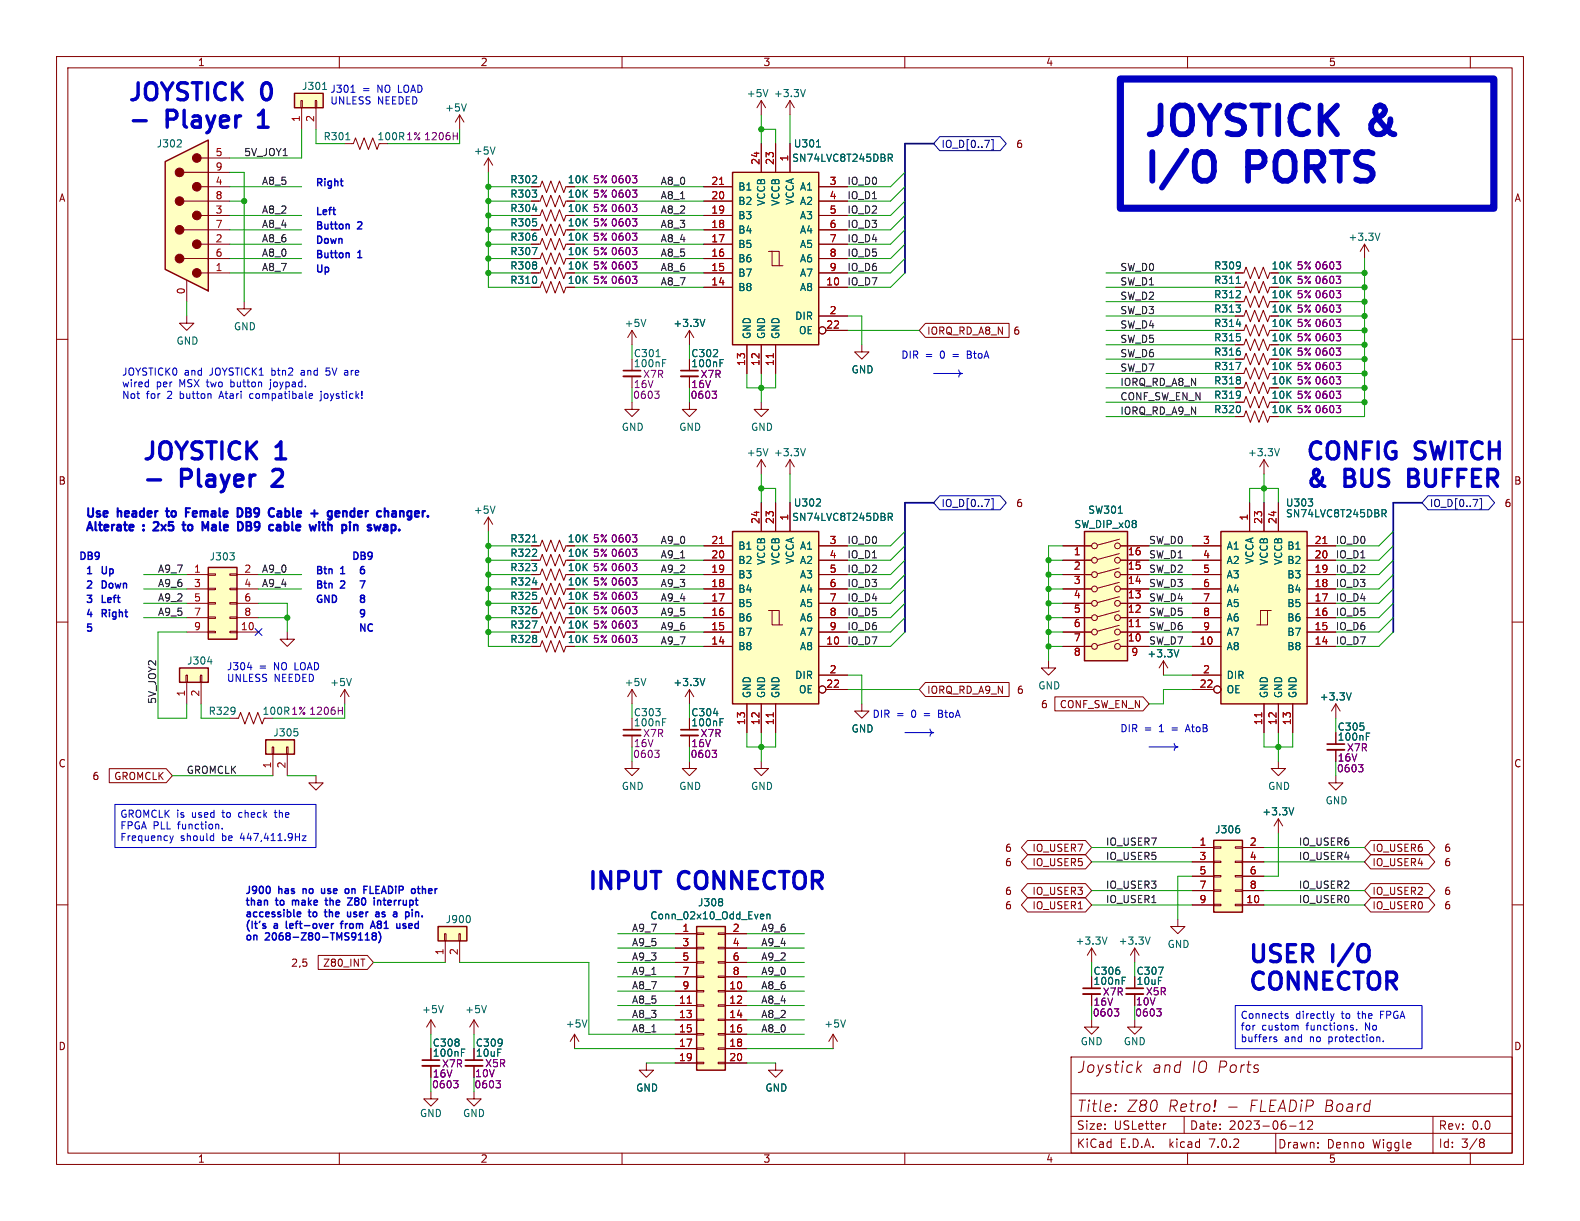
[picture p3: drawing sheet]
<svg xmlns="http://www.w3.org/2000/svg" width="279mm" height="216mm" viewBox="0 0 279 216" stroke-linecap="round" stroke-linejoin="round" font-family="sans-serif">
<defs><g id="words">
<g font-size="7.1" fill="#0000c2">
<text x="202.6" y="26">JOYSTICK &amp;</text>
<text x="202.6" y="34.3">I/O</text>
<text x="221" y="34.3">PORTS</text>
</g>
<g font-size="4.2" fill="#0000c2">
<text x="22.9" y="18">JOYSTICK 0</text>
<text x="29.8" y="22.9">Player</text>
<text x="46.9" y="22.9">1</text>
<text x="25.4" y="81.5">JOYSTICK 1</text>
<text x="231.1" y="81.5">CONFIG</text>
<text x="250.6" y="81.5">SWITCH</text>
<text x="32.3" y="86.4">Player</text>
<text x="49.5" y="86.4">2</text>
<text x="231.1" y="86.4">&amp;</text>
<text x="238" y="86.4">BUS</text>
<text x="250.2" y="86.4">BUFFER</text>
<text x="104.1" y="157.5">INPUT</text>
<text x="120.3" y="157.5">CONNECTOR</text>
<text x="221" y="170.4">USER</text>
<text x="235.9" y="170.4">I/O</text>
<text x="221" y="175.3">CONNECTOR</text>
</g>
<g font-size="2.8" fill="#840000">
<text x="190.4" y="189.9">Joystick</text>
<text x="203.6" y="189.9">and</text>
<text x="210.5" y="189.9">IO Ports</text>
<text x="190.4" y="196.8">Title:</text>
<text x="199.2" y="196.8">Z80</text>
<text x="206.4" y="196.8">Retro!</text>
<text x="220.6" y="196.8">FLEADiP Board</text>
</g>
<g font-size="2.1" fill="#0000c2">
<text x="15.2" y="91.5">Use</text>
<text x="15.2" y="94">Alterate</text>
<text x="21.1" y="91.5">header</text>
<text x="28.2" y="94">2x5</text>
<text x="30.4" y="91.5">to</text>
<text x="34" y="94">to</text>
<text x="34.4" y="91.5">Female</text>
<text x="38" y="94">Male</text>
<text x="44.2" y="91.5">DB9</text>
<text x="44.9" y="94">DB9</text>
<text x="50.4" y="91.5">Cable</text>
<text x="51.1" y="94">cable</text>
<text x="58.5" y="91.5">+</text>
<text x="59" y="94">with</text>
<text x="62.1" y="91.5">gender</text>
<text x="65.3" y="94">pin</text>
<text x="70.5" y="94">swap.</text>
<text x="71.5" y="91.5">changer.</text>
</g>
<g font-size="2.1" fill="#840000">
<text x="190.4" y="203.1">KiCad</text>
<text x="190.4" y="199.9">Size:</text>
<text x="197" y="199.9">USLetter</text>
<text x="198.1" y="203.1">E.D.A.</text>
<text x="206.8" y="203.1">kicad</text>
<text x="210.4" y="199.9">Date:</text>
<text x="213.9" y="203.1">7.0.2</text>
<text x="217.3" y="199.9">2023-06-12</text>
<text x="226" y="203.2">Drawn:</text>
<text x="234.7" y="203.2">Denno</text>
<text x="242.7" y="203.2">Wiggle</text>
<text x="254.4" y="199.9">Rev:</text>
<text x="254.4" y="203.1">Id:</text>
<text x="258.4" y="203.1">3/8</text>
<text x="260.3" y="199.9">0.0</text>
</g>
<g font-size="1.8" fill="#840000">
<text x="35" y="11.8">1</text>
<text x="85" y="11.8">2</text>
<text x="135" y="11.8">3</text>
<text x="185" y="11.8">4</text>
<text x="235" y="11.8">5</text>
<text x="179.7" y="26.3">6</text>
<text x="10.4" y="35.8">A</text>
<text x="100.3" y="32.6">10K</text>
<text x="100.3" y="35.1">10K</text>
<text x="267.8" y="35.8">A</text>
<text x="100.3" y="37.7">10K</text>
<text x="100.3" y="40.2">10K</text>
<text x="100.3" y="47.8">10K</text>
<text x="100.3" y="42.7">10K</text>
<text x="100.3" y="45.3">10K</text>
<text x="224.8" y="47.8">10K</text>
<text x="100.3" y="50.4">10K</text>
<text x="224.8" y="52.9">10K</text>
<text x="224.8" y="50.4">10K</text>
<text x="164" y="59.3">IORQ_RD_A8_N</text>
<text x="179.2" y="59.3">6</text>
<text x="224.8" y="55.4">10K</text>
<text x="224.8" y="58">10K</text>
<text x="122.2" y="65.1">100nF</text>
<text x="224.8" y="63.1">10K</text>
<text x="224.8" y="65.6">10K</text>
<text x="224.8" y="60.5">10K</text>
<text x="224.8" y="68.1">10K</text>
<text x="224.8" y="70.7">10K</text>
<text x="224.8" y="73.2">10K</text>
<text x="10.3" y="85.8">B</text>
<text x="179.7" y="89.8">6</text>
<text x="266.1" y="89.8">6</text>
<text x="267.7" y="85.8">B</text>
<text x="100.3" y="98.6">10K</text>
<text x="100.3" y="96.1">10K</text>
<text x="100.3" y="101.2">10K</text>
<text x="100.3" y="103.7">10K</text>
<text x="100.3" y="106.2">10K</text>
<text x="100.3" y="108.8">10K</text>
<text x="100.3" y="113.9">10K</text>
<text x="100.3" y="111.3">10K</text>
<text x="164" y="122.8">IORQ_RD_A9_N</text>
<text x="179.8" y="122.8">6</text>
<text x="184" y="125.4">6</text>
<text x="187.3" y="125.4">CONF_SW_EN_N</text>
<text x="122.2" y="128.6">100nF</text>
<text x="236.5" y="131.1">100nF</text>
<text x="10.3" y="135.8">C</text>
<text x="267.7" y="135.8">C</text>
<text x="16.2" y="138.1">6</text>
<text x="20.1" y="138.1">GROMCLK</text>
<text x="177.6" y="150.8">6</text>
<text x="177.6" y="153.3">6</text>
<text x="182.4" y="150.8">IO_USER7</text>
<text x="182.4" y="153.3">IO_USER5</text>
<text x="242.7" y="150.8">IO_USER6</text>
<text x="242.7" y="153.3">IO_USER4</text>
<text x="255.4" y="150.8">6</text>
<text x="255.4" y="153.3">6</text>
<text x="177.6" y="158.4">6</text>
<text x="177.6" y="160.9">6</text>
<text x="182.4" y="158.4">IO_USER3</text>
<text x="182.4" y="160.9">IO_USER1</text>
<text x="242.7" y="160.9">IO_USER0</text>
<text x="242.7" y="158.4">IO_USER2</text>
<text x="255.4" y="160.9">6</text>
<text x="255.4" y="158.4">6</text>
<text x="51.4" y="171.1">2,5</text>
<text x="57" y="171.1">Z80_INT</text>
<text x="193.3" y="174.3">100nF</text>
<text x="200.9" y="174.3">10uF</text>
<text x="10.3" y="185.8">D</text>
<text x="267.7" y="185.8">D</text>
<text x="76.5" y="187">100nF</text>
<text x="84.1" y="187">10uF</text>
<text x="35" y="205.7">1</text>
<text x="85" y="205.7">2</text>
<text x="135" y="205.7">3</text>
<text x="185" y="205.7">4</text>
<text x="235" y="205.7">5</text>
</g>
<g font-size="1.8" fill="#0000c2">
<text x="53.3" y="16.1">J301 J301</text>
<text x="64.1" y="16.5">=</text>
<text x="66.8" y="16.5">NO LOAD</text>
<text x="58.4" y="18.5">UNLESS</text>
<text x="66.8" y="18.5">NEEDED</text>
<text x="55.9" y="33">Right</text>
<text x="55.9" y="40.6">Button</text>
<text x="55.9" y="38.1">Left</text>
<text x="63.4" y="40.6">2</text>
<text x="55.9" y="45.7">Button</text>
<text x="55.9" y="43.2">Down</text>
<text x="63.4" y="45.7">1</text>
<text x="55.9" y="48.3">Up</text>
<text x="159.4" y="63.5">DIR =</text>
<text x="166.3" y="63.5">0</text>
<text x="168.6" y="63.5">=</text>
<text x="171.3" y="63.5">BtoA</text>
<text x="21.6" y="66.5">JOYSTICK0</text>
<text x="21.6" y="68.6">wired</text>
<text x="21.6" y="70.6">Not</text>
<text x="25.9" y="70.6">for</text>
<text x="27.6" y="68.6">per</text>
<text x="29.6" y="70.6">2</text>
<text x="31.8" y="68.6">MSX two</text>
<text x="31.9" y="70.6">button</text>
<text x="32.6" y="66.5">and</text>
<text x="37.1" y="66.5">JOYSTICK1</text>
<text x="39.1" y="70.6">Atari</text>
<text x="41" y="68.6">button</text>
<text x="44.5" y="70.6">compatibale</text>
<text x="48.2" y="66.5">btn2</text>
<text x="48.2" y="68.6">joypad.</text>
<text x="53.5" y="66.5">and</text>
<text x="57.2" y="70.6">joystick!</text>
<text x="58" y="66.5">5V are</text>
<text x="13.6" y="99.1">DB9</text>
<text x="15.2" y="101.6">1</text>
<text x="17.8" y="101.6">Up</text>
<text x="55.9" y="101.6">Btn</text>
<text x="60.4" y="101.6">1</text>
<text x="61.9" y="99.1">DB9</text>
<text x="63.5" y="101.6">6</text>
<text x="15.2" y="106.7">3</text>
<text x="15.2" y="104.1">2</text>
<text x="17.8" y="106.7">Left</text>
<text x="17.8" y="104.1">Down</text>
<text x="55.9" y="106.7">GND</text>
<text x="55.9" y="104.1">Btn</text>
<text x="60.4" y="104.1">2</text>
<text x="63.5" y="106.7">8</text>
<text x="63.5" y="104.1">7</text>
<text x="15.2" y="109.2">4</text>
<text x="15.2" y="111.8">5</text>
<text x="17.8" y="109.2">Right</text>
<text x="63.5" y="111.8">NC</text>
<text x="63.5" y="109.2">9</text>
<text x="40.1" y="118.6">J304</text>
<text x="45.8" y="118.6">=</text>
<text x="48.5" y="118.6">NO LOAD</text>
<text x="40.1" y="120.6">UNLESS</text>
<text x="48.5" y="120.6">NEEDED</text>
<text x="154.3" y="127">DIR =</text>
<text x="161.2" y="127">0</text>
<text x="163.5" y="127">=</text>
<text x="166.2" y="127">BtoA</text>
<text x="198.1" y="129.5">DIR =</text>
<text x="205" y="129.5">1</text>
<text x="207.3" y="129.5">=</text>
<text x="210" y="129.5">AtoB</text>
<text x="21.3" y="144.8">GROMCLK is</text>
<text x="21.3" y="146.9">FPGA PLL</text>
<text x="21.3" y="149">Frequency</text>
<text x="31.5" y="146.9">function.</text>
<text x="31.9" y="149">should</text>
<text x="34" y="144.8">used</text>
<text x="39.3" y="149">be</text>
<text x="39.5" y="144.8">to</text>
<text x="42.5" y="144.8">check</text>
<text x="42.6" y="149">447,411.9Hz</text>
<text x="49" y="144.8">the</text>
<text x="43.4" y="158.1">J900</text>
<text x="43.4" y="160.2">than</text>
<text x="49" y="160.2">to</text>
<text x="49.4" y="158.1">has</text>
<text x="52.2" y="160.2">make</text>
<text x="54.1" y="158.1">no</text>
<text x="57.7" y="158.1">use</text>
<text x="58.5" y="160.2">the</text>
<text x="62.3" y="158.1">on</text>
<text x="62.8" y="160.2">Z80</text>
<text x="66" y="158.1">FLEADiP</text>
<text x="67.8" y="160.2">interrupt</text>
<text x="74.8" y="158.1">other</text>
<text x="43.4" y="162.3">accessible</text>
<text x="43.4" y="164.3">(It's</text>
<text x="43.4" y="166.4">on</text>
<text x="47.1" y="166.4">2068-Z80-TMS9118)</text>
<text x="48.6" y="164.3">a</text>
<text x="51.1" y="164.3">left-over</text>
<text x="54.8" y="162.3">to</text>
<text x="58" y="162.3">the</text>
<text x="61.2" y="164.3">from</text>
<text x="62.3" y="162.3">user</text>
<text x="66.9" y="164.3">A81</text>
<text x="67.7" y="162.3">as</text>
<text x="71.2" y="162.3">a</text>
<text x="71.8" y="164.3">used</text>
<text x="73.7" y="162.3">pin.</text>
<text x="219.4" y="180.4">Connects</text>
<text x="219.4" y="182.5">for</text>
<text x="219.4" y="184.5">buffers</text>
<text x="223.1" y="182.5">custom</text>
<text x="227.1" y="184.5">and</text>
<text x="229.1" y="180.4">directly</text>
<text x="231.1" y="182.5">functions.</text>
<text x="231.7" y="184.5">no</text>
<text x="235.1" y="184.5">protection.</text>
<text x="237.3" y="180.4">to</text>
<text x="240.3" y="180.4">the</text>
<text x="241.5" y="182.5">No</text>
<text x="244.3" y="180.4">FPGA</text>
</g>
<g font-size="1.8" fill="#006464">
<text x="132" y="17.3">+5V</text>
<text x="136.8" y="17.3">+3.3V</text>
<text x="78.6" y="19.9">+5V</text>
<text x="27.7" y="26.2">J302</text>
<text x="57.2" y="25">R301</text>
<text x="83.7" y="27.5">+5V</text>
<text x="140" y="28.8">SN74LVC8T245DBR</text>
<text x="140.3" y="26.2">U301</text>
<text x="90.2" y="32.6">R302</text>
<text x="90.2" y="35.1">R303</text>
<text x="130.6" y="33.8">B1</text>
<text x="141.3" y="33.8">A1</text>
<text x="90.2" y="37.7">R304</text>
<text x="90.2" y="40.2">R305</text>
<text x="130.6" y="41.5">B4</text>
<text x="130.6" y="38.9">B3</text>
<text x="130.6" y="36.4">B2</text>
<text x="135.4" y="36.5" transform="rotate(-90 135.4 36.5)">VCCB</text>
<text x="138" y="36.5" transform="rotate(-90 138 36.5)">VCCB</text>
<text x="140.5" y="36.3" transform="rotate(-90 140.5 36.3)">VCCA</text>
<text x="141.3" y="36.4">A2</text>
<text x="141.3" y="38.9">A3</text>
<text x="141.3" y="41.5">A4</text>
<text x="90.2" y="47.8">R308</text>
<text x="90.2" y="42.7">R306</text>
<text x="90.2" y="45.3">R307</text>
<text x="130.6" y="46.5">B6</text>
<text x="130.6" y="44">B5</text>
<text x="141.3" y="44">A5</text>
<text x="141.3" y="46.5">A6</text>
<text x="214.6" y="47.8">R309</text>
<text x="238.4" y="42.7">+3.3V</text>
<text x="90.2" y="50.4">R310</text>
<text x="130.6" y="51.6">B8</text>
<text x="130.6" y="49.1">B7</text>
<text x="141.3" y="51.6">A8</text>
<text x="141.3" y="49.1">A7</text>
<text x="214.6" y="52.9">R312</text>
<text x="214.6" y="50.4">R311</text>
<text x="41.3" y="58.6">GND</text>
<text x="110.4" y="58">+5V</text>
<text x="119" y="58">+3.3V</text>
<text x="132.9" y="59.9" transform="rotate(-90 132.9 59.9)">GND</text>
<text x="135.4" y="59.9" transform="rotate(-90 135.4 59.9)">GND</text>
<text x="138" y="59.9" transform="rotate(-90 138 59.9)">GND</text>
<text x="140.5" y="56.7">DIR</text>
<text x="141.2" y="59.2">OE</text>
<text x="214.6" y="55.4">R313</text>
<text x="214.6" y="58">R314</text>
<text x="31.1" y="61.1">GND</text>
<text x="112" y="63.3">C301</text>
<text x="112" y="65.1">100nF</text>
<text x="122.2" y="63.3">C302</text>
<text x="214.6" y="63.1">R316</text>
<text x="214.6" y="65.6">R317</text>
<text x="214.6" y="60.5">R315</text>
<text x="150.5" y="66.2">GND</text>
<text x="214.6" y="68.1">R318</text>
<text x="214.6" y="70.7">R319</text>
<text x="109.9" y="76.3">GND</text>
<text x="120" y="76.3">GND</text>
<text x="132.7" y="76.3">GND</text>
<text x="214.6" y="73.2">R320</text>
<text x="132" y="80.8">+5V</text>
<text x="136.8" y="80.8">+3.3V</text>
<text x="220.6" y="80.8">+3.3V</text>
<text x="140.3" y="89.7">U302</text>
<text x="227.3" y="89.7">U303</text>
<text x="83.7" y="91">+5V</text>
<text x="140" y="92.3">SN74LVC8T245DBR</text>
<text x="189.9" y="93.5">SW_DIP_x08</text>
<text x="192.4" y="91">SW301</text>
<text x="227.3" y="91.6">SN74LVC8T245DBR</text>
<text x="37" y="99.3">J303</text>
<text x="90.2" y="98.6">R322</text>
<text x="90.2" y="96.1">R321</text>
<text x="90.2" y="101.2">R323</text>
<text x="130.6" y="99.9">B2</text>
<text x="130.6" y="97.3">B1</text>
<text x="135.4" y="100" transform="rotate(-90 135.4 100)">VCCB</text>
<text x="138" y="100" transform="rotate(-90 138 100)">VCCB</text>
<text x="140.5" y="99.8" transform="rotate(-90 140.5 99.8)">VCCA</text>
<text x="141.3" y="97.3">A1</text>
<text x="141.3" y="99.9">A2</text>
<text x="216.9" y="97.3">A1</text>
<text x="216.9" y="99.9">A2</text>
<text x="221.8" y="99.8" transform="rotate(-90 221.8 99.8)">VCCA</text>
<text x="224.3" y="100" transform="rotate(-90 224.3 100)">VCCB</text>
<text x="226.9" y="100" transform="rotate(-90 226.9 100)">VCCB</text>
<text x="227.5" y="99.9">B2</text>
<text x="227.5" y="97.3">B1</text>
<text x="90.2" y="103.7">R324</text>
<text x="90.2" y="106.2">R325</text>
<text x="130.6" y="107.5">B5</text>
<text x="130.6" y="105">B4</text>
<text x="130.6" y="102.4">B3</text>
<text x="141.3" y="102.4">A3</text>
<text x="141.3" y="105">A4</text>
<text x="141.3" y="107.5">A5</text>
<text x="216.9" y="102.4">A3</text>
<text x="216.9" y="105">A4</text>
<text x="216.9" y="107.5">A5</text>
<text x="227.5" y="107.5">B5</text>
<text x="227.5" y="105">B4</text>
<text x="227.5" y="102.4">B3</text>
<text x="90.2" y="108.8">R326</text>
<text x="90.2" y="113.9">R328</text>
<text x="90.2" y="111.3">R327</text>
<text x="130.6" y="112.6">B7</text>
<text x="130.6" y="110">B6</text>
<text x="141.3" y="110">A6</text>
<text x="141.3" y="112.6">A7</text>
<text x="216.9" y="110">A6</text>
<text x="216.9" y="112.6">A7</text>
<text x="227.5" y="112.6">B7</text>
<text x="227.5" y="110">B6</text>
<text x="33" y="117.7">J304</text>
<text x="130.6" y="115.1">B8</text>
<text x="141.3" y="115.1">A8</text>
<text x="202.8" y="116.4">+3.3V</text>
<text x="216.9" y="115.1">A8</text>
<text x="227.5" y="115.1">B8</text>
<text x="58.3" y="121.5">+5V</text>
<text x="110.4" y="121.5">+5V</text>
<text x="119" y="121.5">+3.3V</text>
<text x="132.9" y="123.4" transform="rotate(-90 132.9 123.4)">GND</text>
<text x="135.4" y="123.4" transform="rotate(-90 135.4 123.4)">GND</text>
<text x="138" y="123.4" transform="rotate(-90 138 123.4)">GND</text>
<text x="140.5" y="120.2">DIR</text>
<text x="141.2" y="122.7">OE</text>
<text x="183.5" y="122.1">GND</text>
<text x="216.9" y="120.2">DIR</text>
<text x="216.9" y="122.7">OE</text>
<text x="224.3" y="123.4" transform="rotate(-90 224.3 123.4)">GND</text>
<text x="226.9" y="123.4" transform="rotate(-90 226.9 123.4)">GND</text>
<text x="229.4" y="123.4" transform="rotate(-90 229.4 123.4)">GND</text>
<text x="233.3" y="124">+3.3V</text>
<text x="36.8" y="126.6">R329</text>
<text x="48.3" y="130.4">J305</text>
<text x="112" y="126.8">C303</text>
<text x="112" y="128.6">100nF</text>
<text x="122.2" y="126.8">C304</text>
<text x="150.5" y="129.7">GND</text>
<text x="236.5" y="129.3">C305</text>
<text x="109.9" y="139.8">GND</text>
<text x="120" y="139.8">GND</text>
<text x="132.7" y="139.8">GND</text>
<text x="224.2" y="139.8">GND</text>
<text x="234.3" y="142.4">GND</text>
<text x="214.8" y="147.5">J306</text>
<text x="223.2" y="144.3">+3.3V</text>
<text x="123.4" y="160.4">J308</text>
<text x="78.7" y="163.4">J900</text>
<text x="114.9" y="162.7">Conn_02x10_Odd_Even</text>
<text x="190.1" y="167.2">+3.3V</text>
<text x="197.8" y="167.2">+3.3V</text>
<text x="206.4" y="167.8">GND</text>
<text x="193.3" y="172.5">C306</text>
<text x="200.9" y="172.5">C307</text>
<text x="74.6" y="179.3">+5V</text>
<text x="82.2" y="179.3">+5V</text>
<text x="76.5" y="185.2">C308</text>
<text x="84.1" y="185.2">C309</text>
<text x="100" y="181.9">+5V</text>
<text x="145.7" y="181.9">+5V</text>
<text x="191" y="185">GND</text>
<text x="198.7" y="185">GND</text>
<text x="74.2" y="197.7">GND</text>
<text x="81.8" y="197.7">GND</text>
<text x="112.4" y="193.2">GND</text>
<text x="135.3" y="193.2">GND</text>
</g>
<g font-size="1.8" fill="#a90000">
<text x="53.1" y="21.6" transform="rotate(-90 53.1 21.6)">1</text>
<text x="55.6" y="21.6" transform="rotate(-90 55.6 21.6)">2</text>
<text x="38.1" y="27.7">5</text>
<text x="134.4" y="29.2" transform="rotate(-90 134.4 29.2)">24</text>
<text x="136.9" y="29.2" transform="rotate(-90 136.9 29.2)">23</text>
<text x="139.4" y="28.6" transform="rotate(-90 139.4 28.6)">1</text>
<text x="38.1" y="32.8">4</text>
<text x="38.1" y="35.3">8</text>
<text x="38.1" y="30.2">9</text>
<text x="125.7" y="35.3">20</text>
<text x="125.7" y="32.8">21</text>
<text x="146.7" y="32.8">3</text>
<text x="146.7" y="35.3">4</text>
<text x="38.1" y="37.8">3</text>
<text x="38.1" y="40.4">7</text>
<text x="125.7" y="40.4">18</text>
<text x="125.7" y="37.8">19</text>
<text x="146.7" y="37.8">5</text>
<text x="146.7" y="40.4">6</text>
<text x="38.1" y="42.9">2</text>
<text x="38.1" y="45.5">6</text>
<text x="125.7" y="45.5">16</text>
<text x="125.7" y="42.9">17</text>
<text x="146.7" y="42.9">7</text>
<text x="146.7" y="45.5">8</text>
<text x="32.8" y="52.1" transform="rotate(-90 32.8 52.1)">0</text>
<text x="38.1" y="48">1</text>
<text x="125.7" y="50.5">14</text>
<text x="125.7" y="48">15</text>
<text x="146" y="50.5">10</text>
<text x="146.7" y="48">9</text>
<text x="146" y="58.2">22</text>
<text x="146.7" y="55.6">2</text>
<text x="131.8" y="64.8" transform="rotate(-90 131.8 64.8)">13</text>
<text x="134.4" y="64.8" transform="rotate(-90 134.4 64.8)">12</text>
<text x="136.9" y="64.8" transform="rotate(-90 136.9 64.8)">11</text>
<text x="134.4" y="92.7" transform="rotate(-90 134.4 92.7)">24</text>
<text x="136.9" y="92.7" transform="rotate(-90 136.9 92.7)">23</text>
<text x="139.4" y="92.1" transform="rotate(-90 139.4 92.1)">1</text>
<text x="220.7" y="92.1" transform="rotate(-90 220.7 92.1)">1</text>
<text x="223.3" y="92.7" transform="rotate(-90 223.3 92.7)">23</text>
<text x="225.8" y="92.7" transform="rotate(-90 225.8 92.7)">24</text>
<text x="34.3" y="101.3">1</text>
<text x="43.1" y="101.3">2</text>
<text x="125.7" y="101.3">19</text>
<text x="125.7" y="98.8">20</text>
<text x="125.7" y="96.3">21</text>
<text x="146.7" y="96.3">3</text>
<text x="146.7" y="98.8">4</text>
<text x="146.7" y="101.3">5</text>
<text x="189.8" y="98.4">1</text>
<text x="189.8" y="101">2</text>
<text x="199.4" y="101">15</text>
<text x="199.4" y="98.4">16</text>
<text x="212.7" y="96.3">3</text>
<text x="212.7" y="98.8">4</text>
<text x="212.7" y="101.3">5</text>
<text x="232.4" y="101.3">19</text>
<text x="232.4" y="98.8">20</text>
<text x="232.4" y="96.3">21</text>
<text x="34.3" y="103.9">3</text>
<text x="34.3" y="106.4">5</text>
<text x="43.1" y="103.9">4</text>
<text x="43.1" y="106.4">6</text>
<text x="125.7" y="106.4">17</text>
<text x="125.7" y="103.9">18</text>
<text x="146.7" y="103.9">6</text>
<text x="146.7" y="106.4">7</text>
<text x="189.8" y="103.5">3</text>
<text x="189.8" y="106">4</text>
<text x="199.4" y="106">13</text>
<text x="199.4" y="103.5">14</text>
<text x="212.7" y="103.9">6</text>
<text x="212.7" y="106.4">7</text>
<text x="232.4" y="106.4">17</text>
<text x="232.4" y="103.9">18</text>
<text x="34.3" y="109">7</text>
<text x="34.3" y="111.5">9</text>
<text x="42.5" y="111.5">10</text>
<text x="43.1" y="109">8</text>
<text x="125.7" y="111.5">15</text>
<text x="125.7" y="109">16</text>
<text x="146.7" y="109">8</text>
<text x="146.7" y="111.5">9</text>
<text x="189.8" y="108.6">5</text>
<text x="189.8" y="111.1">6</text>
<text x="189.8" y="113.7">7</text>
<text x="199.4" y="113.7">10</text>
<text x="199.4" y="111.1">11</text>
<text x="199.4" y="108.6">12</text>
<text x="212.7" y="109">8</text>
<text x="212.7" y="111.5">9</text>
<text x="232.4" y="111.5">15</text>
<text x="232.4" y="109">16</text>
<text x="125.7" y="114">14</text>
<text x="146" y="114">10</text>
<text x="146.7" y="119.1">2</text>
<text x="189.8" y="116.2">8</text>
<text x="200" y="116.2">9</text>
<text x="212.1" y="114">10</text>
<text x="212.7" y="119.1">2</text>
<text x="232.4" y="114">14</text>
<text x="32.8" y="123.2" transform="rotate(-90 32.8 123.2)">1</text>
<text x="35.3" y="123.2" transform="rotate(-90 35.3 123.2)">2</text>
<text x="146" y="121.7">22</text>
<text x="212.1" y="121.7">22</text>
<text x="131.8" y="128.3" transform="rotate(-90 131.8 128.3)">13</text>
<text x="134.4" y="128.3" transform="rotate(-90 134.4 128.3)">12</text>
<text x="136.9" y="128.3" transform="rotate(-90 136.9 128.3)">11</text>
<text x="223.3" y="128.3" transform="rotate(-90 223.3 128.3)">11</text>
<text x="225.8" y="128.3" transform="rotate(-90 225.8 128.3)">12</text>
<text x="228.3" y="128.3" transform="rotate(-90 228.3 128.3)">13</text>
<text x="48" y="135.9" transform="rotate(-90 48 135.9)">1</text>
<text x="50.5" y="135.9" transform="rotate(-90 50.5 135.9)">2</text>
<text x="212.1" y="149.6">1</text>
<text x="220.9" y="149.6">2</text>
<text x="212.1" y="152.1">3</text>
<text x="212.1" y="154.7">5</text>
<text x="220.9" y="152.1">4</text>
<text x="220.9" y="154.7">6</text>
<text x="212.1" y="157.2">7</text>
<text x="212.1" y="159.8">9</text>
<text x="220.3" y="159.8">10</text>
<text x="220.9" y="157.2">8</text>
<text x="120.6" y="164.8">1</text>
<text x="120.6" y="167.4">3</text>
<text x="129.5" y="164.8">2</text>
<text x="129.5" y="167.4">4</text>
<text x="78.5" y="168.9" transform="rotate(-90 78.5 168.9)">1</text>
<text x="81" y="168.9" transform="rotate(-90 81 168.9)">2</text>
<text x="120.6" y="169.9">5</text>
<text x="120.6" y="172.5">7</text>
<text x="129.5" y="169.9">6</text>
<text x="129.5" y="172.5">8</text>
<text x="120" y="177.5">11</text>
<text x="120.6" y="175">9</text>
<text x="128.9" y="175">10</text>
<text x="128.9" y="177.5">12</text>
<text x="120" y="180.1">13</text>
<text x="120" y="182.6">15</text>
<text x="120" y="185.2">17</text>
<text x="128.9" y="180.1">14</text>
<text x="128.9" y="182.6">16</text>
<text x="128.9" y="185.2">18</text>
<text x="120" y="187.7">19</text>
<text x="128.9" y="187.7">20</text>
</g>
<g font-size="1.8" fill="#0f0f0f">
<text x="43.2" y="27.7">5V_JOY1</text>
<text x="46.2" y="32.8">A8_5</text>
<text x="116.8" y="32.8">A8_0</text>
<text x="116.8" y="35.3">A8_1</text>
<text x="149.9" y="35.3">IO_D1</text>
<text x="149.9" y="32.8">IO_D0</text>
<text x="46.2" y="37.8">A8_2</text>
<text x="46.2" y="40.4">A8_4</text>
<text x="116.8" y="37.8">A8_2</text>
<text x="116.8" y="40.4">A8_3</text>
<text x="149.9" y="40.4">IO_D3</text>
<text x="149.9" y="37.8">IO_D2</text>
<text x="46.2" y="48">A8_7</text>
<text x="46.2" y="42.9">A8_6</text>
<text x="46.2" y="45.5">A8_0</text>
<text x="116.8" y="48">A8_6</text>
<text x="116.8" y="45.5">A8_5</text>
<text x="116.8" y="42.9">A8_4</text>
<text x="149.9" y="48">IO_D6</text>
<text x="149.9" y="42.9">IO_D4</text>
<text x="149.9" y="45.5">IO_D5</text>
<text x="198.1" y="48">SW_D0</text>
<text x="116.8" y="50.5">A8_7</text>
<text x="149.9" y="50.5">IO_D7</text>
<text x="198.1" y="50.5">SW_D1</text>
<text x="198.1" y="53.1">SW_D2</text>
<text x="198.1" y="55.6">SW_D3</text>
<text x="198.1" y="58.2">SW_D4</text>
<text x="198.1" y="60.7">SW_D5</text>
<text x="198.1" y="65.8">SW_D7</text>
<text x="198.1" y="63.2">SW_D6</text>
<text x="198.1" y="68.3">IORQ_RD_A8_N</text>
<text x="198.1" y="70.9">CONF_SW_EN_N</text>
<text x="198.1" y="73.4">IORQ_RD_A9_N</text>
<text x="27.9" y="101.3">A9_7</text>
<text x="46.2" y="101.3">A9_0</text>
<text x="116.8" y="96.3">A9_0</text>
<text x="116.8" y="101.3">A9_2</text>
<text x="116.8" y="98.8">A9_1</text>
<text x="149.9" y="98.8">IO_D1</text>
<text x="149.9" y="101.3">IO_D2</text>
<text x="149.9" y="96.3">IO_D0</text>
<text x="203.2" y="98.8">SW_D1</text>
<text x="203.2" y="101.3">SW_D2</text>
<text x="203.2" y="96.3">SW_D0</text>
<text x="236.2" y="101.3">IO_D2</text>
<text x="236.2" y="98.8">IO_D1</text>
<text x="236.2" y="96.3">IO_D0</text>
<text x="27.9" y="106.4">A9_2</text>
<text x="27.9" y="103.9">A9_6</text>
<text x="46.2" y="103.9">A9_4</text>
<text x="116.8" y="103.9">A9_3</text>
<text x="116.8" y="106.4">A9_4</text>
<text x="149.9" y="106.4">IO_D4</text>
<text x="149.9" y="103.9">IO_D3</text>
<text x="203.2" y="106.4">SW_D4</text>
<text x="203.2" y="103.9">SW_D3</text>
<text x="236.2" y="106.4">IO_D4</text>
<text x="236.2" y="103.9">IO_D3</text>
<text x="27.9" y="109">A9_5</text>
<text x="116.8" y="109">A9_5</text>
<text x="116.8" y="111.5">A9_6</text>
<text x="149.9" y="109">IO_D5</text>
<text x="149.9" y="111.5">IO_D6</text>
<text x="203.2" y="109">SW_D5</text>
<text x="203.2" y="111.5">SW_D6</text>
<text x="236.2" y="109">IO_D5</text>
<text x="236.2" y="111.5">IO_D6</text>
<text x="116.8" y="114">A9_7</text>
<text x="149.9" y="114">IO_D7</text>
<text x="203.2" y="114">SW_D7</text>
<text x="236.2" y="114">IO_D7</text>
<text x="27.7" y="124.5" transform="rotate(-90 27.7 124.5)">5V_JOY2</text>
<text x="33" y="136.9">GROMCLK</text>
<text x="195.6" y="149.6">IO_USER7</text>
<text x="229.6" y="149.6">IO_USER6</text>
<text x="195.6" y="152.1">IO_USER5</text>
<text x="229.6" y="152.1">IO_USER4</text>
<text x="195.6" y="157.2">IO_USER3</text>
<text x="195.6" y="159.8">IO_USER1</text>
<text x="229.6" y="157.2">IO_USER2</text>
<text x="229.6" y="159.8">IO_USER0</text>
<text x="111.8" y="164.8">A9_7</text>
<text x="111.8" y="167.4">A9_5</text>
<text x="134.6" y="167.4">A9_4</text>
<text x="134.6" y="164.8">A9_6</text>
<text x="111.8" y="172.5">A9_1</text>
<text x="111.8" y="169.9">A9_3</text>
<text x="134.6" y="169.9">A9_2</text>
<text x="134.6" y="172.5">A9_0</text>
<text x="111.8" y="177.5">A8_5</text>
<text x="111.8" y="175">A8_7</text>
<text x="134.6" y="177.5">A8_4</text>
<text x="134.6" y="175">A8_6</text>
<text x="111.8" y="182.6">A8_1</text>
<text x="111.8" y="180.1">A8_3</text>
<text x="134.6" y="180.1">A8_2</text>
<text x="134.6" y="182.6">A8_0</text>
</g>
<g font-size="1.8" fill="#840084">
<text x="66.7" y="25">100R 1% 1206H</text>
<text x="104.8" y="32.6">5% 0603</text>
<text x="104.8" y="35.1">5% 0603</text>
<text x="104.8" y="37.7">5% 0603</text>
<text x="104.8" y="40.2">5% 0603</text>
<text x="104.8" y="47.8">5% 0603</text>
<text x="104.8" y="42.7">5% 0603</text>
<text x="104.8" y="45.3">5% 0603</text>
<text x="229.2" y="47.8">5% 0603</text>
<text x="104.8" y="50.4">5% 0603</text>
<text x="229.2" y="52.9">5% 0603</text>
<text x="229.2" y="50.4">5% 0603</text>
<text x="229.2" y="55.4">5% 0603</text>
<text x="229.2" y="58">5% 0603</text>
<text x="229.2" y="63.1">5% 0603</text>
<text x="229.2" y="65.6">5% 0603</text>
<text x="229.2" y="60.5">5% 0603</text>
<text x="111.9" y="70.7">0603</text>
<text x="112" y="68.8">16V</text>
<text x="113.7" y="67">X7R</text>
<text x="122.1" y="70.7">0603</text>
<text x="122.2" y="68.8">16V</text>
<text x="123.8" y="67">X7R</text>
<text x="229.2" y="68.1">5% 0603</text>
<text x="229.2" y="70.7">5% 0603</text>
<text x="229.2" y="73.2">5% 0603</text>
<text x="104.8" y="98.6">5% 0603</text>
<text x="104.8" y="96.1">5% 0603</text>
<text x="104.8" y="101.2">5% 0603</text>
<text x="104.8" y="103.7">5% 0603</text>
<text x="104.8" y="106.2">5% 0603</text>
<text x="104.8" y="108.8">5% 0603</text>
<text x="104.8" y="113.9">5% 0603</text>
<text x="104.8" y="111.3">5% 0603</text>
<text x="46.4" y="126.6">100R 1% 1206H</text>
<text x="113.7" y="130.5">X7R</text>
<text x="123.8" y="130.5">X7R</text>
<text x="111.9" y="134.2">0603</text>
<text x="112" y="132.3">16V</text>
<text x="122.1" y="134.2">0603</text>
<text x="122.2" y="132.3">16V</text>
<text x="236.4" y="136.7">0603</text>
<text x="236.5" y="134.8">16V</text>
<text x="238.1" y="133">X7R</text>
<text x="193.2" y="179.9">0603</text>
<text x="193.3" y="178">16V</text>
<text x="195" y="176.2">X7R</text>
<text x="200.7" y="179.9">0603</text>
<text x="200.8" y="177.9">10V</text>
<text x="202.6" y="176.2">X5R</text>
<text x="76.5" y="190.7">16V</text>
<text x="78.1" y="188.9">X7R</text>
<text x="84" y="190.6">10V</text>
<text x="85.7" y="188.9">X5R</text>
<text x="76.3" y="192.6">0603</text>
<text x="83.8" y="192.6">0603</text>
</g>
<g font-size="1.8" fill="#000084">
<text x="166.5" y="26.3">IO_D[0..7]</text>
<text x="166.5" y="89.8">IO_D[0..7]</text>
<text x="252.9" y="89.8">IO_D[0..7]</text>
</g>
</g></defs>
<g fill="none" stroke="#840000" stroke-width=".18">
<path d="M10 10h259.4v195.9h-259.4zM12 12h255.4v191.9h-255.4zM60 10v2M110 10v2M134.6 17.8v2.5M134.6 17.8l-.7 1.3M134.6 17.8l.8 1.3M139.7 17.8v2.5M139.7 17.8l-.8 1.3M139.7 17.8l.8 1.3M160 10v2M210 10v2"/>
<path d="M260 10v2M61 25.4h1.5l.4-1 .7 2 .8-2 .8 2 .7-2 .8 2 .4-1M81.3 20.3l-.8 1.3M81.3 20.3v2.6M81.3 20.3l.7 1.3M86.4 27.9v2.6M86.4 27.9l-.8 1.3M86.4 27.9l.7 1.3M94 38.1h1.5l.4-1 .7 2 .8-2 .8 2 .7-2 .8 2 .4-1M94 33h1.5l.4-1 .7 2 .8-2 .8 2 .7-2 .8 2 .4-1M94 35.6h1.5l.4-1.1 .7 2.1 .8-2.1 .8 2.1 .7-2.1 .8 2.1 .4-1M124.5 38.1h5"/>
<path d="M124.5 33h5M124.5 35.6h5M134.6 25.4v5.1M137.2 25.4v5.1M139.7 25.4v5.1M144.8 38.1h5.1M144.8 33h5.1M144.8 35.6h5.1M10 60h2M43.2 53.3v1.3h1.2l-1.2 1.3-1.3-1.3h1.3M94 48.3h1.5l.4-1.1 .7 2.1 .8-2.1 .8 2.1 .7-2.1 .8 2.1 .4-1M94 43.2h1.5l.4-1 .7 2 .8-2 .8 2 .7-2 .8 2 .4-1"/>
<path d="M94 45.7h1.5l.4-1 .7 2 .8-2 .8 2 .7-2 .8 2 .4-1M94 50.8h1.5l.4-1 .7 2 .8-2 .8 2 .7-2 .8 2 .4-1M94 40.6h1.5l.4-1 .7 2.1 .8-2.1 .8 2.1 .7-2.1 .8 2.1 .4-1.1M111.8 58.4v2.6M111.8 58.4l-.8 1.3M111.8 58.4l.7 1.3M121.9 58.4l-.7 1.3M121.9 58.4v2.6M121.9 58.4l.8 1.3M124.5 48.3h5M124.5 43.2h5M124.5 45.7h5"/>
<path d="M124.5 50.8h5M124.5 40.6h5M135.9 44.5h.6v2.5h1.9M136.5 44.5h1.3v2.5M144.8 48.3h5.1M144.8 43.2h5.1M144.8 45.7h5.1M144.8 50.8h5.1M144.8 40.6h5.1M144.8 55.9h5.1M146 58.4h3.9M218.4 48.3h1.6l.3-1.1 .8 2.1 .8-2.1 .7 2.1 .8-2.1 .8 2.1 .3-1"/>
<path d="M218.4 55.9h1.6l.3-1 .8 2 .8-2 .7 2 .8-2 .8 2 .3-1M218.4 53.3h1.6l.3-1 .8 2.1 .8-2.1 .7 2.1 .8-2.1 .8 2.1 .3-1.1M218.4 50.8h1.6l.3-1 .8 2 .8-2 .7 2 .8-2 .8 2 .3-1M218.4 58.4h1.6l.3-1 .8 2 .8-2 .7 2 .8-2 .8 2 .3-1M241.3 43.2l-.8 1.3M241.3 43.2v2.5M241.3 43.2l.8 1.3M267.4 60h2M111.8 71.1v1.3h1.2l-1.2 1.3-1.3-1.3h1.3M111.8 66.5v2.1M121.9 71.1v1.3h1.3l-1.3 1.3-1.3-1.3h1.3M121.9 66.5v2.1"/>
<path d="M132.1 61v5M134.6 71.1v1.3h1.3l-1.3 1.3-1.3-1.3h1.3M134.6 61v5M137.2 61v5M152.4 61v1.2h1.3l-1.3 1.3-1.3-1.3h1.3M218.4 63.5h1.6l.3-1 .8 2 .8-2 .7 2 .8-2 .8 2 .3-1M218.4 68.6h1.6l.3-1 .8 2 .8-2 .7 2 .8-2 .8 2 .3-1M218.4 71.1h1.6l.3-1 .8 2 .8-2 .7 2 .8-2 .8 2 .3-1M218.4 66h1.6l.3-1 .8 2.1 .8-2.1 .7 2.1 .8-2.1 .8 2.1 .3-1.1M218.4 73.7h1.6l.3-1.1 .8 2.1 .8-2.1 .7 2.1 .8-2.1 .8 2.1 .3-1M218.4 61h1.6l.3-1.1 .8 2.1 .8-2.1 .7 2.1 .8-2.1 .8 2.1 .3-1M86.4 91.4l-.8 1.3"/>
<path d="M86.4 91.4v2.6M86.4 91.4l.7 1.3M94 99.1h1.5l.4-1.1 .7 2.1 .8-2.1 .8 2.1 .7-2.1 .8 2.1 .4-1M94 96.5h1.5l.4-1 .7 2 .8-2 .8 2 .7-2 .8 2 .4-1M134.6 81.3l-.7 1.3M134.6 81.3v2.5M134.6 81.3l.8 1.3M139.7 81.3l-.8 1.3M139.7 81.3v2.5M139.7 81.3l.8 1.3M188 99.1h5M188 96.5h5"/>
<path d="M197.9 97.9l-3.8 1M197.9 95.4l-3.8 1M198.1 99.1h5.1M198.1 96.5h5.1M210.8 99.1h5.1M210.8 96.5h5.1M221 88.9v5.1M223.5 81.3l-.7 1.3M223.5 81.3v2.5M223.5 88.9v5.1M223.5 81.3l.8 1.3M226.1 88.9v5.1"/>
<path d="M231.1 99.1h5.1M231.1 96.5h5.1M10 110h2M32.9 119.4h.2v1.3h-.2zM33 109.2h3.8M33 104.1h3.8M33 101.6h3.8M33 111.8h3.8M33 106.7h3.8M35.4 119.4h.3v1.3h-.3zM36.8 111.6h1.3v.3h-1.3zM36.8 109.1h1.3v.2h-1.3z"/>
<path d="M36.8 106.6h1.3v.2h-1.3zM36.8 104h1.3v.3h-1.3zM36.8 101.5h1.3v.2h-1.3zM40.6 111.6h1.3v.3h-1.3zM40.6 109.1h1.3v.2h-1.3zM40.6 106.6h1.3v.2h-1.3zM40.6 104h1.3v.3h-1.3zM40.6 101.5h1.3v.2h-1.3zM41.9 109.2h3.8M41.9 104.1h3.8M41.9 101.6h3.8M41.9 111.8h3.8"/>
<path d="M41.9 106.7h3.8M50.8 111.8v1.2h1.3l-1.3 1.3-1.3-1.3h1.3M94 109.2h1.5l.4-1 .7 2 .8-2 .8 2 .7-2 .8 2 .4-1M94 104.1h1.5l.4-1 .7 2.1 .8-2.1 .8 2.1 .7-2.1 .8 2.1 .4-1.1M94 101.6h1.5l.4-1 .7 2 .8-2 .8 2 .7-2 .8 2 .4-1M94 114.3h1.5l.4-1 .7 2 .8-2 .8 2 .7-2 .8 2 .4-1M94 111.8h1.5l.4-1.1 .7 2.1 .8-2.1 .8 2.1 .7-2.1 .8 2.1 .4-1M94 106.7h1.5l.4-1 .7 2 .8-2 .8 2 .7-2 .8 2 .4-1M188 109.2h5M188 104.1h5M188 101.6h5M188 114.3h5"/>
<path d="M188 111.8h5M188 106.7h5M197.9 113.1l-3.8 1M197.9 110.6l-3.8 1M197.9 108l-3.8 1.1M197.9 105.5l-3.8 1.1M197.9 103l-3.8 1M197.9 100.4l-3.8 1.1M198.1 109.2h5.1M198.1 104.1h5.1M198.1 101.6h5.1M198.1 114.3h5.1"/>
<path d="M198.1 111.8h5.1M198.1 106.7h5.1M210.8 109.2h5.1M210.8 104.1h5.1M210.8 101.6h5.1M210.8 114.3h5.1M210.8 111.8h5.1M210.8 106.7h5.1M210.8 119.4h5.1M224.2 108h-1.3v2.5M224.8 108h-.6v2.5h-2M231.1 109.2h5.1"/>
<path d="M231.1 104.1h5.1M231.1 101.6h5.1M231.1 114.3h5.1M231.1 111.8h5.1M231.1 106.7h5.1M267.4 110h2M33 120.7v3.8M35.6 120.7v3.8M40.6 127h1.6l.3-1 .8 2 .8-2 .7 2 .8-2 .8 2 .3-1M48.1 132.1h.3v1.3h-.3zM48.3 133.4v3.8M50.7 132.1h.2v1.3h-.2z"/>
<path d="M50.8 133.4v3.8M55.9 137.2v1.2h-1.3l1.3 1.3 1.2-1.3h-1.2M61 121.9l-.8 1.3M61 121.9v2.6M61 121.9l.7 1.3M111.8 134.6v1.3h1.2l-1.2 1.3-1.3-1.3h1.3M111.8 130v2.1M121.9 134.6v1.3h1.3l-1.3 1.3-1.3-1.3h1.3M121.9 121.9v2.6M121.9 130v2.1M121.9 121.9l-.7 1.3M121.9 121.9l.8 1.3"/>
<path d="M152.4 124.5v1.2h1.3l-1.3 1.3-1.3-1.3h1.3M210.8 121.9h3.8M223.5 124.5v5M226.1 134.6v1.3h1.2l-1.2 1.3-1.3-1.3h1.3M226.1 124.5v5M228.6 124.5v5M236.2 137.2v1.2h1.3l-1.3 1.3-1.3-1.3h1.3M236.2 124.5v2.5M236.2 132.6v2M236.2 124.5l-.7 1.2M236.2 124.5l.8 1.2M10 160h2"/>
<path d="M210.8 149.9h3.8M210.8 152.4h3.8M210.8 154.9h3.8M210.8 157.5h3.8M214.6 159.9h1.3v.2h-1.3zM214.6 157.4h1.3v.2h-1.3zM214.6 154.8h1.3v.3h-1.3zM214.6 152.3h1.3v.2h-1.3zM214.6 149.7h1.3v.3h-1.3zM218.4 159.9h1.3v.2h-1.3zM218.4 157.4h1.3v.2h-1.3zM218.4 154.8h1.3v.3h-1.3z"/>
<path d="M218.4 152.3h1.3v.2h-1.3zM218.4 149.7h1.3v.3h-1.3zM219.7 149.9h3.8M219.7 152.4h3.8M219.7 154.9h3.8M219.7 157.5h3.8M226.1 144.8l-.8 1.3M226.1 144.8v2.5M226.1 144.8l.7 1.3M267.4 160h2M78.6 165.1h.3v1.3h-.3zM78.7 166.4v3.8"/>
<path d="M81.2 165.1h.2v1.3h-.2zM81.3 166.4v3.8M193 167.6l-.7 1.3M193 167.6v2.6M193 175.8v2M193 167.6l.8 1.3M200.7 167.6l-.8 1.3M200.7 167.6v2.6M200.7 175.8v2M200.7 167.6l.7 1.3M208.3 162.6v1.2h1.2l-1.2 1.3-1.3-1.3h1.3M210.8 160h3.8"/>
<path d="M219.7 160h3.8M76.2 193v1.3h1.3l-1.3 1.3-1.3-1.3h1.3M76.2 188.5v2M83.8 193v1.3h1.3l-1.3 1.3-1.3-1.3h1.3M101.6 182.9l-.8 1.3M101.6 182.9v2.5M101.6 182.9l.8 1.3M137.2 188v1.2h1.2l-1.2 1.3-1.3-1.3h1.3M147.3 182.9l-.7 1.3M147.3 182.9v2.5M147.3 182.9l.8 1.3M189.4 186.9h78v17h-78z"/>
<path d="M189.4 197.4h78M189.4 193.4h78M193 180.3v1.3h1.3l-1.3 1.3-1.2-1.3h1.2M200.7 180.3v1.3h1.2l-1.2 1.3-1.3-1.3h1.3M201.3 188.9l.4 .7M201.9 188.3l-.8 .8M206.2 198.7l-.3 .1M209.4 197.4v3M217.3 195.8h1.5M228 199.1h1.2M229.8 199.7h.9M229.8 198.6l.5-.4v1.5"/>
<path d="M231.3 198.3l.5-.1 .2 .1 .1 .3-.9 1.1h.9M253.4 197.4v6.5M60 203.9v2M110 203.9v2M160 203.9v2M189.4 200.4h78M210 203.9v2M225.6 200.4v3.5M260 203.9v2M261.9 201.4h.3l.3 .3-.3 .3M261.9 202h.3M262.2 202l.2 .2 .1 .4-.3 .3h-.3"/>
<circle cx="145.4" cy="58.4" r=".63"/>
<circle cx="193.5" cy="99.1" r=".51"/>
<circle cx="193.5" cy="96.5" r=".51"/>
<circle cx="197.6" cy="96.5" r=".51"/>
<circle cx="197.6" cy="99.1" r=".51"/>
<circle cx="193.5" cy="114.3" r=".51"/>
<circle cx="193.5" cy="111.8" r=".51"/>
<circle cx="193.5" cy="106.7" r=".51"/>
<circle cx="193.5" cy="104.1" r=".51"/>
<circle cx="193.5" cy="101.6" r=".51"/>
<circle cx="193.5" cy="109.2" r=".51"/>
<circle cx="197.6" cy="114.3" r=".51"/>
<circle cx="197.6" cy="104.1" r=".51"/>
<circle cx="197.6" cy="101.6" r=".51"/>
<circle cx="197.6" cy="111.8" r=".51"/>
<circle cx="197.6" cy="106.7" r=".51"/>
<circle cx="197.6" cy="109.2" r=".51"/>
<circle cx="215.3" cy="121.9" r=".63"/>
</g>
<path d="M110.2 66.5h3.1M120.4 66.5h3M110.2 130h3.1M120.4 130h3M234.7 132.6h3M191.5 175.8h3.1M199.1 175.8h3.1M74.7 188.5h3" fill="none" stroke="#840000" stroke-width=".33"/>
<path d="M110.2 65.5h3.1M120.4 65.5h3M110.2 129h3.1M120.4 129h3M234.7 131.6h3M191.5 174.8h3.1M199.1 174.8h3.1M74.7 187.5h3" fill="none" stroke="#840000" stroke-width=".3"/>
<g fill="none" stroke="#006464" stroke-width=".18">
<path d="M82.5 18.4l-.5 1.2M135.8 15.8l-.4 1.3M142.4 15.8l-.4 1.3M61.2 24.7h.7M87.5 26l-.4 1.3M144.4 26h.7M157.1 27.3h.5l.2 .2-.1 .4h-.6M157.4 27.9l.4 .6M114.2 56.5l-.4 1.2M124.6 56.5l-.4 1.2M218.6 50.1h.8M244 41.2l-.4 1.3"/>
<path d="M116 63.1h.7M117.2 63.6h.6M127.3 63.6h.6M135.8 79.3l-.4 1.3M142.4 79.3l-.4 1.3M226.2 79.3l-.4 1.3M40.6 97.7h.8l-.4 .5M41.4 98.3v.6M87.5 89.5l-.4 1.3M94.2 95.8h.7M197.8 90.8h.7M244.4 90.1h.5l.2 .3-.1 .3-.6 .1"/>
<path d="M244.7 90.8l.4 .6M36.7 117h.8M62.1 120l-.4 1.2M124.6 120l-.4 1.2M52.6 129.5v.5M117.2 127.1h.6M127.3 127.1h.6M238.9 122.5l-.4 1.3M241.6 129.6h.6M219.2 146.6v.6M228.8 142.8l-.4 1.3M83.1 162.1v.8"/>
<path d="M195.8 165.7l-.5 1.3M198.4 172.8h.7M203.4 165.7l-.4 1.3M81.6 185.5h.6M103.8 180.3l-.4 1.3M149.5 180.3l-.4 1.3"/>
</g>
<g fill="none" stroke="#840084" stroke-width=".18">
<path d="M80.1 24.1h.8M80.9 23.4v1.3M111.8 36.1h.8l-.4 .5M111.8 31.1h.8l-.4 .5M111.8 33.6h.8l-.4 .5M111.8 38.7h.8l-.4 .5M112.4 31.6l.2 .2v.3l-.2 .2M112.4 34.1l.2 .2v.3l-.2 .3M112.4 36.6l.2 .3v.3l-.2 .2M112.4 39.2l.2 .2v.3l-.2 .3M111.8 46.3h.8l-.4 .5M111.8 41.2h.8l-.4 .5"/>
<path d="M111.8 43.8h.8l-.4 .5M111.8 48.8h.8l-.4 .5M112.4 41.7l.2 .3v.3l-.2 .2M112.4 44.3l.2 .2v.3l-.2 .2M112.4 46.8l.2 .2v.3l-.2 .3M112.4 49.3l.2 .3v.3l-.2 .2M236.3 46.3h.8l-.4 .5M236.3 48.8h.8l-.4 .5M236.3 53.9h.8l-.4 .5M236.3 59h.8l-.4 .5M236.3 51.4h.8l-.4 .5M236.3 56.5h.8l-.4 .5"/>
<path d="M236.8 46.8l.3 .2v.3l-.3 .3M236.8 49.3l.3 .3v.3l-.3 .2M236.8 51.9l.3 .2v.3l-.3 .3M236.8 54.4l.3 .3v.3l-.3 .2M236.8 57l.3 .2v.3l-.3 .2M236.8 59.5l.3 .2v.3l-.3 .3M115.8 69.2h.8l-.5 .5M116.3 69.7l.3 .2v.3l-.3 .2M125.9 69.2h.8l-.4 .5M126.5 69.7l.2 .2v.3l-.2 .2M236.3 69.2h.8l-.4 .5M236.3 61.5h.8l-.4 .5"/>
<path d="M236.3 66.6h.8l-.4 .5M236.3 64.1h.8l-.4 .5M236.3 71.7h.8l-.4 .5M236.8 62l.3 .3v.3l-.3 .2M236.8 64.6l.3 .2v.3l-.3 .3M236.8 67.1l.3 .3v.3l-.3 .2M236.8 69.7l.3 .2v.3l-.3 .2M236.8 72.2l.3 .2v.3l-.3 .3M111.8 97.1h.8l-.4 .5M111.8 94.6h.8l-.4 .5M111.8 99.6h.8l-.4 .5M112.4 95.1l.2 .2v.3l-.2 .2"/>
<path d="M112.4 97.6l.2 .2v.3l-.2 .3M111.8 107.3h.8l-.4 .5M111.8 102.2h.8l-.4 .5M111.8 112.3h.8l-.4 .5M111.8 109.8h.8l-.4 .5M111.8 104.7h.8l-.4 .5M112.4 107.8l.2 .2v.3l-.2 .2M112.4 100.1l.2 .3v.3l-.2 .2M112.4 102.7l.2 .2v.3l-.2 .3M112.4 105.2l.2 .3v.3l-.2 .2M112.4 110.3l.2 .2v.3l-.2 .3M112.4 112.8l.2 .3v.3l-.2 .2"/>
<path d="M59.8 125.7h.7M60.5 125v1.3M115.8 132.7h.8l-.5 .5M116.3 133.2l.3 .2v.3l-.3 .2M125.9 132.7h.8l-.4 .5M126.5 133.2l.2 .2v.3l-.2 .2M240.2 135.2h.8l-.4 .5M240.8 135.7l.2 .2v.3l-.2 .3M197 178.4h.8l-.4 .5M197.6 178.9l.2 .2v.3l-.2 .3M204.5 178.4h.8l-.4 .5M205.1 178.9l.2 .2v.3l-.2 .3"/>
<path d="M80.2 191.1h.8l-.4 .5M80.8 191.6l.2 .2v.3l-.2 .3"/>
</g>
<g fill="#ffffc2" stroke="#ffffc2" stroke-width=".18">
<path d="M214.6 148.6h5.1v12.7h-5.1z"/>
<path d="M129.5 30.5h15.3v30.5h-15.3z"/>
<path d="M31.7 118.1h5.1v2.6h-5.1z"/>
<path d="M215.9 94h15.2v30.5h-15.2z"/>
<path d="M191.8 94h7.6v22.8h-7.6z"/>
<path d="M36.8 100.3h5.1v12.7h-5.1z"/>
<path d="M47 130.8h5.1v2.6h-5.1z"/>
<path d="M77.5 163.8h5v2.6h-5z"/>
</g>
<path d="M129.5 30.5h15.3v30.5h-15.3zM191.8 94h7.6v22.8h-7.6zM215.9 94h15.2v30.5h-15.2zM31.7 118.1h5.1v2.6h-5.1zM36.8 100.3h5.1v12.7h-5.1zM47 130.8h5.1v2.6h-5.1zM214.6 148.6h5.1v12.7h-5.1zM77.5 163.8h5v2.6h-5z" fill="none" stroke="#840000" stroke-width=".25"/>
<path d="M127.2 32.6h.8M136.8 62.5v.8M233.9 96.1h.7M200.9 110.8h.7M223.1 126v.8" fill="none" stroke="#a90000" stroke-width=".18"/>
<path d="M29.2 28.6l7.6-3.8v26.6l-7.6-3.8z" fill="#ffffc2"/>
<g fill="#840000" stroke="#840000" stroke-width=".18">
<circle cx="34.8" cy="48.3" r=".76"/>
<circle cx="34.8" cy="43.2" r=".76"/>
<circle cx="34.8" cy="38.1" r=".76"/>
<circle cx="34.8" cy="33" r=".76"/>
<circle cx="34.8" cy="27.9" r=".76"/>
<circle cx="31.7" cy="45.7" r=".76"/>
<circle cx="31.7" cy="40.6" r=".76"/>
<circle cx="31.7" cy="35.6" r=".76"/>
<circle cx="31.7" cy="30.5" r=".76"/>
</g>
<g fill="none" stroke="#840000" stroke-width=".18">
<path d="M53.2 17.8h.3v1.3h-.3zM53.3 19.1v3.8M55.8 17.8h.2v1.3h-.2zM55.9 19.1v3.8M32.5 35.6h8.1M32.5 30.5h8.1M35.6 38.1h5M35.6 33h5M35.6 27.9h5M94 38.1h1.2M94 35.6h1.2M94 33h1.2"/>
<path d="M124.5 38.1h5M124.5 35.6h5M124.5 33h5M134.6 25.4v5.1M137.2 25.4v5.1M139.7 25.4v5.1M144.8 38.1h5.1M144.8 35.6h5.1M144.8 33h5.1M32.5 45.7h8.1M32.5 40.6h8.1M33 55.9v1.3h1.3l-1.3 1.2-1.3-1.2h1.3"/>
<path d="M33 49.5v3.8M35.6 48.3h5M35.6 43.2h5M94 48.3h1.2M94 45.7h1.2M94 43.2h1.2M94 40.6h1.2M94 50.8h1.2M124.5 48.3h5M124.5 45.7h5M124.5 43.2h5M124.5 40.6h5"/>
<path d="M124.5 50.8h5M144.8 48.3h5.1M144.8 45.7h5.1M144.8 43.2h5.1M144.8 40.6h5.1M144.8 50.8h5.1M144.8 55.9h5.1M146 58.4h3.9M163.6 57.2h14.8v2.5h-14.8l-1-1.3zM218.4 48.3h1.3M218.4 50.8h1.3M218.4 55.9h1.3"/>
<path d="M218.4 58.4h1.3M218.4 53.3h1.3M121.9 66.5v2.1M132.1 61v5M134.6 61v5M137.2 61v5M218.4 61h1.3M218.4 73.7h1.3M218.4 66h1.3M218.4 71.1h1.3M218.4 68.6h1.3M218.4 63.5h1.3"/>
<path d="M94 99.1h1.2M94 96.5h1.2M124.5 99.1h5M124.5 96.5h5M134.6 88.9v5.1M137.2 88.9v5.1M139.7 88.9v5.1M144.8 99.1h5.1M144.8 96.5h5.1M188 99.1h5M188 96.5h5M198.1 99.1h5.1"/>
<path d="M198.1 96.5h5.1M210.8 99.1h5.1M210.8 96.5h5.1M221 88.9v5.1M223.5 88.9v5.1M226.1 88.9v5.1M231.1 99.1h5.1M231.1 96.5h5.1M94 114.3h1.2M94 111.8h1.2M94 109.2h1.2M94 106.7h1.2"/>
<path d="M94 104.1h1.2M94 101.6h1.2M124.5 114.3h5M124.5 111.8h5M124.5 109.2h5M124.5 106.7h5M124.5 104.1h5M124.5 101.6h5M135.9 108h.6v2.5h1.9M136.5 108h1.3v2.5M144.8 114.3h5.1M144.8 111.8h5.1"/>
<path d="M144.8 109.2h5.1M144.8 106.7h5.1M144.8 104.1h5.1M144.8 101.6h5.1M144.8 119.4h5.1M185.4 116.8v1.3h1.3l-1.3 1.3-1.3-1.3h1.3M188 114.3h5M188 111.8h5M188 109.2h5M188 106.7h5M188 104.1h5M188 101.6h5"/>
<path d="M198.1 114.3h5.1M198.1 111.8h5.1M198.1 109.2h5.1M198.1 106.7h5.1M198.1 104.1h5.1M198.1 101.6h5.1M205.7 116.8l-.7 1.3M205.7 116.8v2.6M205.7 116.8l.8 1.3M210.8 114.3h5.1M210.8 111.8h5.1M210.8 109.2h5.1"/>
<path d="M210.8 106.7h5.1M210.8 104.1h5.1M210.8 101.6h5.1M210.8 119.4h5.1M231.1 114.3h5.1M231.1 111.8h5.1M231.1 109.2h5.1M231.1 106.7h5.1M231.1 104.1h5.1M231.1 101.6h5.1M19.3 135.9h10.1l1.1 1.3-1.1 1.2h-10.1zM111.8 121.9l-.8 1.3"/>
<path d="M111.8 121.9v2.6M111.8 121.9l.7 1.3M121.9 130v2.1M132.1 124.5v5M134.6 134.6v1.3h1.3l-1.3 1.3-1.3-1.3h1.3M134.6 124.5v5M137.2 124.5v5M146 121.9h3.9M163.6 120.7h14.8v2.5h-14.8l-1-1.3zM186.5 123.2h15.6l1.1 1.3-1.1 1.2h-15.6zM210.8 121.9h3.8M223.5 124.5v5"/>
<path d="M226.1 124.5v5M228.6 124.5v5M236.2 132.6v2M181.7 148.6h10.3l1 1.3-1 1.2h-10.3l-1.1-1.2zM181.7 156.2h10.3l1 1.3-1 1.2h-10.3l-1.1-1.2zM181.7 158.8h10.3l1 1.2-1 1.3h-10.3l-1.1-1.3zM181.7 151.2h10.3l1 1.2-1 1.2h-10.3l-1.1-1.2zM210.8 149.9h3.8M210.8 152.4h3.8M210.8 154.9h3.8M210.8 157.5h3.8M219.7 149.9h3.8"/>
<path d="M219.7 152.4h3.8M219.7 154.9h3.8M219.7 157.5h3.8M242.4 148.6h10.2l1.1 1.3-1.1 1.2h-10.2l-1.1-1.2zM242.4 158.8h10.2l1.1 1.2-1.1 1.3h-10.2l-1.1-1.3zM242.4 151.2h10.2l1.1 1.2-1.1 1.2h-10.2l-1.1-1.2zM242.4 156.2h10.2l1.1 1.3-1.1 1.2h-10.2l-1.1-1.2zM56.3 168.9h8.7l1 1.3-1 1.2h-8.7zM63.8 169.6h.7M119.4 165.1h3.8M119.4 175.3h3.8M119.4 177.8h3.8"/>
<path d="M119.4 167.6h3.8M119.4 170.2h3.8M119.4 172.7h3.8M123.2 177.7h1.3v.2h-1.3zM123.2 175.1h1.3v.3h-1.3zM123.2 172.6h1.3v.2h-1.3zM123.2 170.1h1.3v.2h-1.3zM123.2 167.5h1.3v.3h-1.3zM123.2 165h1.3v.2h-1.3zM127 177.7h1.3v.2h-1.3zM127 175.1h1.3v.3h-1.3zM127 172.6h1.3v.2h-1.3z"/>
<path d="M127 170.1h1.3v.2h-1.3zM127 167.5h1.3v.3h-1.3zM127 165h1.3v.2h-1.3zM128.3 165.1h3.8M128.3 175.3h3.8M128.3 177.8h3.8M128.3 167.6h3.8M128.3 170.2h3.8M128.3 172.7h3.8M193 175.8v2M200.7 175.8v2M210.8 160h3.8"/>
<path d="M219.7 160h3.8M76.2 180.3l-.8 1.3M76.2 180.3v2.6M76.2 188.5v2M76.2 180.3l.8 1.3M83.8 180.3v2.6M83.8 188.5v2M83.8 180.3l-.7 1.3M83.8 180.3l.8 1.3M114.3 188v1.2h1.3l-1.3 1.3-1.3-1.3h1.3M119.4 180.3h3.8M119.4 182.9h3.8"/>
<path d="M119.4 185.4h3.8M119.4 188h3.8M123.2 187.8h1.3v.3h-1.3zM123.2 185.3h1.3v.2h-1.3zM123.2 182.8h1.3v.2h-1.3zM123.2 180.2h1.3v.3h-1.3zM127 187.8h1.3v.3h-1.3zM127 185.3h1.3v.2h-1.3zM127 182.8h1.3v.2h-1.3zM127 180.2h1.3v.3h-1.3zM128.3 180.3h3.8M128.3 182.9h3.8"/>
<path d="M128.3 185.4h3.8M128.3 188h3.8"/>
<circle cx="145.4" cy="58.4" r=".63"/>
<circle cx="145.4" cy="121.9" r=".63"/>
<circle cx="215.3" cy="121.9" r=".63"/>
</g>
<path d="M52.1 16.5h5v2.6h-5zM29.2 28.6l7.6-3.8v26.6l-7.6-3.8zM129.5 94h15.3v30.5h-15.3zM123.2 163.8h5.1v25.4h-5.1z" fill="none" stroke="#840000" stroke-width=".25"/>
<g fill="none" stroke="#006464" stroke-width=".18">
<path d="M31.3 26h.8M32.1 25.1l-.1 .2M144.4 26h.7M157.1 27.3h.5l.2 .2-.1 .4h-.6M157.4 27.9l.4 .6M124.6 56.5l-.4 1.2M218.6 50.1h.8M127.3 63.6h.6M94.2 95.8h.7M144.3 89.5h.8M145 88.3v.5M157.1 90.8h.5l.2 .2-.1 .4h-.6"/>
<path d="M157.4 91.4l.4 .6M197.8 90.8h.7M244.4 90.1h.5l.2 .3-.1 .3-.6 .1M244.7 90.8l.4 .6M114.2 120l-.4 1.2M124.6 120l-.4 1.2M208.5 114.9l-.5 1.3M127.3 127.1h.6M238.9 122.5l-.4 1.3M241.6 129.6h.6M127.7 159v.3M127.7 159.6v.5"/>
<path d="M219.2 146.6v.6M228.8 142.8l-.4 1.3M78.4 177.8l-.4 1.3M86 177.8l-.4 1.3M134.6 161.6l.4 .1 .1 .2-.6 .2M135 162.4l-.4 .1M135.6 161.8l.2-.2 .3 .1 .1 .8M135.6 161.6v.9M198.4 172.8h.7M81.6 185.5h.6"/>
</g>
<g fill="#ffffc2" stroke="#ffffc2" stroke-width=".18">
<path d="M123.2 163.8h5.1v25.4h-5.1z"/>
<path d="M129.5 94h15.3v30.5h-15.3z"/>
<path d="M52.1 16.5h5v2.6h-5z"/>
</g>
<path d="M127.2 32.6h.8M136.8 62.5v.8M127.2 96.1h.8M233.9 96.1h.7M200.9 110.8h.7M136.8 126v.8M223.1 126v.8M121.5 177.4h.8" fill="none" stroke="#a90000" stroke-width=".18"/>
<path d="M82.3 188.5h3" fill="none" stroke="#840000" stroke-width=".33"/>
<path d="M82.3 187.5h3" fill="none" stroke="#840000" stroke-width=".3"/>
<g fill="none" stroke="#840084" stroke-width=".18">
<path d="M111.8 36.1h.8l-.4 .5M111.8 31.1h.8l-.4 .5M111.8 33.6h.8l-.4 .5M111.8 38.7h.8l-.4 .5M112.4 36.6l.2 .3v.3l-.2 .2M112.4 31.6l.2 .2v.3l-.2 .2M112.4 34.1l.2 .2v.3l-.2 .3M112.4 39.2l.2 .2v.3l-.2 .3M111.8 46.3h.8l-.4 .5M111.8 41.2h.8l-.4 .5M111.8 43.8h.8l-.4 .5M111.8 48.8h.8l-.4 .5"/>
<path d="M112.4 41.7l.2 .3v.3l-.2 .2M112.4 44.3l.2 .2v.3l-.2 .2M112.4 46.8l.2 .2v.3l-.2 .3M112.4 49.3l.2 .3v.3l-.2 .2M236.3 46.3h.8l-.4 .5M236.3 48.8h.8l-.4 .5M236.3 53.9h.8l-.4 .5M236.3 56.5h.8l-.4 .5M236.3 51.4h.8l-.4 .5M236.3 59h.8l-.4 .5M236.8 54.4l.3 .3v.3l-.3 .2M236.8 46.8l.3 .2v.3l-.3 .3"/>
<path d="M236.8 49.3l.3 .3v.3l-.3 .2M236.8 51.9l.3 .2v.3l-.3 .3M236.8 57l.3 .2v.3l-.3 .2M236.8 59.5l.3 .2v.3l-.3 .3M125.9 69.2h.8l-.4 .5M126.5 69.7l.2 .2v.3l-.2 .2M236.3 71.7h.8l-.4 .5M236.3 64.1h.8l-.4 .5M236.3 69.2h.8l-.4 .5M236.3 66.6h.8l-.4 .5M236.3 61.5h.8l-.4 .5M236.8 62l.3 .3v.3l-.3 .2"/>
<path d="M236.8 64.6l.3 .2v.3l-.3 .3M236.8 67.1l.3 .3v.3l-.3 .2M236.8 69.7l.3 .2v.3l-.3 .2M236.8 72.2l.3 .2v.3l-.3 .3M111.8 97.1h.8l-.4 .5M111.8 94.6h.8l-.4 .5M111.8 99.6h.8l-.4 .5M112.4 95.1l.2 .2v.3l-.2 .2M112.4 97.6l.2 .2v.3l-.2 .3M111.8 107.3h.8l-.4 .5M111.8 102.2h.8l-.4 .5M111.8 112.3h.8l-.4 .5"/>
<path d="M111.8 109.8h.8l-.4 .5M111.8 104.7h.8l-.4 .5M112.4 100.1l.2 .3v.3l-.2 .2M112.4 102.7l.2 .2v.3l-.2 .3M112.4 105.2l.2 .3v.3l-.2 .2M112.4 107.8l.2 .2v.3l-.2 .2M112.4 110.3l.2 .2v.3l-.2 .3M112.4 112.8l.2 .3v.3l-.2 .2M125.9 132.7h.8l-.4 .5M126.5 133.2l.2 .2v.3l-.2 .2M240.2 135.2h.8l-.4 .5M240.8 135.7l.2 .2v.3l-.2 .3"/>
<path d="M197 178.4h.8l-.4 .5M197.6 178.9l.2 .2v.3l-.2 .3M204.5 178.4h.8l-.4 .5M205.1 178.9l.2 .2v.3l-.2 .3M80.2 191.1h.8l-.4 .5M80.8 191.6l.2 .2v.3l-.2 .3M87.7 191.1h.8l-.4 .5M88.2 191.6l.3 .2v.3l-.3 .3"/>
</g>
<path d="M166.2 24.2h10.7l1 1.2-1 1.2h-10.7l-1.1-1.2zM175.3 24.7h.3v1.8h-.3M166.2 87.7h10.7l1 1.2-1 1.2h-10.7l-1.1-1.2zM175.3 88.2h.3v1.8h-.3M252.5 87.7h10.7l1.1 1.2-1.1 1.2h-10.7l-1-1.2zM261.7 88.2h.3v1.8h-.3M45.1 111.2l1.2 1.2M46.3 111.2l-1.2 1.2" fill="none" stroke="#000084" stroke-width=".18"/>
<g fill="none" stroke="#0000c2" stroke-width=".18">
<path d="M62 16.3h.8M54.7 70l.6-.1-.1-.2-.3-.1-.2 .2v.6h.5M56.5 70.9h.1M64 70.3v.2M64 69.2v.8M165.1 66h5.1M169.5 65.4a.65 .65 0 0 0 .7 .6M170.2 66a.62 .62 0 0 0-.7 .7M43.8 118h.7M160 129.5h5.1a.62 .62 0 0 0-.6 .7M164.5 128.9a.66 .66 0 0 0 .6 .6M203.2 132.1h5.1"/>
<path d="M207.6 131.4a.66 .66 0 0 0 .7 .7M208.3 132.1a.63 .63 0 0 0-.7 .6M20.3 142.2h35.6v7.7h-35.6zM30 147.8l.3 .8M30.3 148.6l-.1 .3M30.6 147.8l-.3 .8M37.4 147.8l.4 .1M37.8 147.4v1.2M37.8 148.6h-.4M38.6 145.8l.1 .8M39.3 146.5v.1M53.4 147.8h.7l-.7 .8h.7"/>
<path d="M218.4 177.8h33.1v7.6h-33.1zM227.3 179.6l.5 .2-.1 .2-.3 .1M227.3 179.3h.4M235.3 179.2l.3 .9M235.9 179.2l-.3 .9M225.3 183.7l.4 .1 .1 .2-.2 .2-.3-.1M225.3 183.4h.4M229.5 181.4l.1 .7M235.6 180.1l-.3 .4M239 181.7l.3 .1v.2l-.1 .1h-.3M239 181.3l.3 .1M239.9 182v.1"/>
<path d="M243.6 183.4l.4 .1v.7M244.6 184.1v.1"/>
</g>
<g fill="none" stroke="#0000c2" stroke-width=".25">
<path d="M56.9 157.1v.7l.3 .2M57.5 159.2h.4M57.6 158.8v1.1l.3 .1M61.3 157.1l.3 .1 .1 .2-.1 .5-.3 .1M61.5 158.8h.8l-.8 1.2h.8M65.4 156.7v1.3h.7M66.8 159.3l.3-.1 .2 .2M66.8 159.2v.8M73.8 157.1h.5M74 157.9l.3 .1M52.7 161.3h.4l.1 .3-.6 .1M53.1 162l-.4 .1"/>
<path d="M57.3 161.3h.5M59 163.3l-.4 .3M60.2 163.3h.5M60.5 162.9l-.1 .2v1.1M61.5 161.3v.6l.3 .2M63.4 166.2h.7M64.6 166.2h.7M64.6 165.3l.4-.4v1.3M65.5 164.2l.4-1.3 .5 1.3M65.6 163.8h.6M66.1 165.5l-.3 .2 .1 .4 .2 .1h.3l.1-.2v-.4l-.2-.1M66.1 165.5l-.3-.3 .3-.3h.2l.2 .3-.2 .3"/>
<path d="M66.1 165.5h.2M66.6 161.3h.2l.2 .1v.7M67 162l-.4 .1M67 161.6h-.4M67 164.8a1.47 1.47 0 0 1 0 1.9M70.7 163.3v.9M70.7 164l-.4 .2M71.3 164.1l.1 .1M71.3 163.4v.3M72.9 161.3v.8"/>
</g>
<g fill="none" stroke="#0000c2" stroke-width=".38">
<path d="M25.4 93.7v.1M25.4 92.9v.1M27.4 92.3l-.2 .1M28 92.9l-.9 .9h.9M29.3 90.4h.6M29.5 89.9v1.3l.2 .2M32.2 92.8h.6M32.5 92.3v1.3l.3 .2M32.9 90.6h.5M32.9 89.9h.7M33.3 92.9v.8M36.3 93.4l.5-1.1v1.5"/>
<path d="M42 89.9a.76 .76 0 0 1 .9 .7 .76 .76 0 0 1-.9 .8M43.5 90.6h.5M43.6 93h.5M44 89.9h-.5v1.5h.6M44.1 93l.3 .2M44.4 92.6l-.3-.3h-.5v1.5h.6l.2-.1M44.4 92.7l-.3 .3M49 91.2l.2 .2 .5-.1M49.1 90.4h.6v1M49.7 90.7l-.5 .1-.2 .2M50.3 93.7l.4 .1M50.3 92.3v1.5"/>
<path d="M50.7 92.8l-.4 .1M57 92.8h.5M57.2 92.3v1.3l.3 .2M58 92.3v1.5M58.5 92.8l-.5 .1M60.7 90.5l.2-.1h.3l.1 1M60.7 90.4v1M69.2 93.7h.6M69.2 92.9h.6M69.2 92.8v1.5M69.5 90.4h.3l.2 .2v.8M70 91.3l-.5 .1"/>
<path d="M70 90.7l-.5 .1M70.7 90.4v1M71 90.4l-.3 .1"/>
</g>
<path d="M23.6 21.4h2.3M45.7 22.5h1.7M46 20.2l-.3 .2M26.1 84.9h2.3M49.8 84.3l-1.7 1.7h1.8" fill="none" stroke="#0000c2" stroke-width=".6"/>
<path d="M198.1 14h66.1v22.8h-66.1z" fill="none" stroke="#0000c2" stroke-width="1.3"/>
<path d="M214.7 28.6v1.7l-.3 .9-.5 .5" fill="none" stroke="#0000c2" stroke-width="1"/>
<path d="M165.1 25.4h-5.1v22.9M165.1 88.9h-5.1v22.9M251.5 88.9h-5.1v22.9" fill="none" stroke="#000084" stroke-width=".3"/>
<g fill="none" stroke="#009600" stroke-width=".18">
<path d="M40.6 38.1h12.7M40.6 33h12.7M40.6 35.6h2.6M40.6 30.5h2.6v22.8M53.3 22.9v5h-12.7M55.9 22.9v2.5h5.1M81.3 22.9v2.5h-12.7M86.4 30.5v20.3h7.6M86.4 38.1h7.6M86.4 33h7.6M86.4 35.6h7.6M101.6 38.1h22.9"/>
<path d="M101.6 33h22.9M101.6 35.6h22.9M134.6 22.9h2.6v2.5M134.6 20.3v5.1M139.7 20.3v5.1M160 38.1l-2.5 2.5h-7.6M160 35.6l-2.5 2.5h-7.6M160 30.5l-2.5 2.5h-7.6M160 33l-2.5 2.6h-7.6M33 53.3v2.6M40.6 40.6h12.7M40.6 43.2h12.7"/>
<path d="M40.6 48.3h12.7M40.6 45.7h12.7M86.4 40.6h7.6M86.4 43.2h7.6M86.4 48.3h7.6M86.4 45.7h7.6M101.6 50.8h22.9M101.6 40.6h22.9M101.6 43.2h22.9M101.6 48.3h22.9M101.6 45.7h22.9M149.9 55.9h2.5v5.1"/>
<path d="M149.9 58.4h12.7M160 48.3l-2.5 2.5h-7.6M160 40.6l-2.5 2.6h-7.6M160 45.7l-2.5 2.6h-7.6M160 43.2l-2.5 2.5h-7.6M195.6 50.8h22.8M195.6 55.9h22.8M195.6 58.4h22.8M195.6 48.3h22.8M195.6 53.3h22.8M226.1 50.8h15.2M226.1 55.9h15.2"/>
<path d="M226.1 58.4h15.2M226.1 48.3h15.2M226.1 53.3h15.2M241.3 45.7v28h-15.2M111.8 61v2.5M111.8 68.6v2.5M121.9 61v2.5M121.9 68.6v2.5M132.1 66v2.6h5.1v-2.6M134.6 66v5.1M195.6 66h22.8M195.6 61h22.8"/>
<path d="M195.6 68.6h22.8M195.6 63.5h22.8M195.6 71.1h22.8M195.6 73.7h22.8M226.1 66h15.2M226.1 61h15.2M226.1 68.6h15.2M226.1 63.5h15.2M226.1 71.1h15.2M86.4 96.5h7.6M86.4 94v20.3h7.6M86.4 99.1h7.6"/>
<path d="M101.6 96.5h22.9M101.6 99.1h22.9M134.6 86.4h2.6v2.5M134.6 83.8v5.1M139.7 83.8v5.1M160 99.1l-2.5 2.5h-7.6M160 94l-2.5 2.5h-7.6M160 96.5l-2.5 2.6h-7.6M185.4 99.1h2.6M188 96.5h-2.6v20.3M203.2 96.5h7.6M203.2 99.1h7.6"/>
<path d="M221 88.9v-2.5h5.1v2.5M223.5 83.8v5.1M246.4 99.1l-2.6 2.5h-7.6M246.4 94l-2.6 2.5h-7.6M246.4 96.5l-2.6 2.6h-7.6M25.4 109.2h7.6M25.4 104.1h7.6M25.4 101.6h7.6M25.4 106.7h7.6M33 111.8h-5.1v15.2h5.1v-2.5M45.7 109.2h5.1M45.7 104.1h7.6"/>
<path d="M45.7 101.6h7.6M45.7 106.7h5.1v5.1M86.4 109.2h7.6M86.4 104.1h7.6M86.4 101.6h7.6M86.4 106.7h7.6M86.4 111.8h7.6M101.6 109.2h22.9M101.6 104.1h22.9M101.6 101.6h22.9M101.6 106.7h22.9M101.6 111.8h22.9"/>
<path d="M101.6 114.3h22.9M149.9 119.4h2.5v5.1M160 106.7l-2.5 2.5h-7.6M160 101.6l-2.5 2.5h-7.6M160 104.1l-2.5 2.6h-7.6M160 109.2l-2.5 2.6h-7.6M160 111.8l-2.5 2.5h-7.6M185.4 109.2h2.6M185.4 104.1h2.6M185.4 101.6h2.6M185.4 106.7h2.6M185.4 111.8h2.6"/>
<path d="M185.4 114.3h2.6M203.2 109.2h7.6M203.2 104.1h7.6M203.2 101.6h7.6M203.2 106.7h7.6M203.2 111.8h7.6M203.2 114.3h7.6M205.7 119.4h5.1M246.4 106.7l-2.6 2.5h-7.6M246.4 101.6l-2.6 2.5h-7.6M246.4 104.1l-2.6 2.6h-7.6M246.4 109.2l-2.6 2.6h-7.6"/>
<path d="M246.4 111.8l-2.6 2.5h-7.6M30.5 137.2h17.8M35.6 124.5v2.5h5M50.8 137.2h5.1M61 124.5v2.5h-12.7M111.8 124.5v2.5M111.8 132.1v2.5M121.9 124.5v2.5M121.9 132.1v2.5M132.1 129.5v2.6h5.1v-2.6M134.6 129.5v5.1M149.9 121.9h12.7"/>
<path d="M210.8 121.9h-5.1v2.6h-2.5M223.5 129.5v2.6h5.1v-2.6M226.1 129.5v5.1M236.2 127v2.5M236.2 134.6v2.6M193 152.4h17.8M193 149.9h17.8M193 157.5h17.8M210.8 154.9h-2.5v7.7M223.5 152.4h17.8M223.5 149.9h17.8M223.5 157.5h17.8"/>
<path d="M226.1 147.3v7.6h-2.6M66 170.2h12.7M81.3 170.2h22.8v12.7h15.3M109.2 170.2h10.2M109.2 167.6h10.2M109.2 177.8h10.2M109.2 175.3h10.2M109.2 172.7h10.2M109.2 165.1h10.2M132.1 170.2h10.1M132.1 167.6h10.1M132.1 177.8h10.1"/>
<path d="M132.1 175.3h10.1M132.1 172.7h10.1M132.1 165.1h10.1M193 160h17.8M193 170.2v2.5M193 177.8v2.5M200.7 170.2v2.5M200.7 177.8v2.5M223.5 160h17.8M76.2 182.9v2.5M76.2 190.5v2.5M83.8 182.9v2.5"/>
<path d="M83.8 190.5v2.5M101.6 185.4h17.8M109.2 180.3h10.2M114.3 188h5.1M132.1 180.3h10.1M132.1 188h5.1M132.1 182.9h10.1M132.1 185.4h15.2"/>
</g>
<g fill="#009600" stroke="#009600" stroke-width=".18">
<circle cx="86.4" cy="35.6" r=".46"/>
<circle cx="86.4" cy="38.1" r=".46"/>
<circle cx="86.4" cy="33" r=".46"/>
<circle cx="86.4" cy="106.7" r=".46"/>
<circle cx="86.4" cy="109.2" r=".46"/>
<circle cx="86.4" cy="111.8" r=".46"/>
<circle cx="86.4" cy="104.1" r=".46"/>
<circle cx="86.4" cy="99.1" r=".46"/>
<circle cx="86.4" cy="101.6" r=".46"/>
<circle cx="134.6" cy="86.4" r=".46"/>
<circle cx="86.4" cy="96.5" r=".46"/>
<circle cx="134.6" cy="132.1" r=".46"/>
<circle cx="134.6" cy="22.9" r=".46"/>
<circle cx="86.4" cy="40.6" r=".46"/>
<circle cx="86.4" cy="43.2" r=".46"/>
<circle cx="86.4" cy="45.7" r=".46"/>
<circle cx="86.4" cy="48.3" r=".46"/>
<circle cx="43.2" cy="35.6" r=".46"/>
<circle cx="50.8" cy="109.2" r=".46"/>
<circle cx="185.4" cy="109.2" r=".46"/>
<circle cx="185.4" cy="101.6" r=".46"/>
<circle cx="185.4" cy="99.1" r=".46"/>
<circle cx="185.4" cy="104.1" r=".46"/>
<circle cx="185.4" cy="106.7" r=".46"/>
<circle cx="223.5" cy="86.4" r=".46"/>
<circle cx="226.1" cy="132.1" r=".46"/>
<circle cx="185.4" cy="114.3" r=".46"/>
<circle cx="185.4" cy="111.8" r=".46"/>
<circle cx="241.3" cy="66" r=".46"/>
<circle cx="241.3" cy="71.1" r=".46"/>
<circle cx="241.3" cy="68.6" r=".46"/>
<circle cx="241.3" cy="58.4" r=".46"/>
<circle cx="241.3" cy="53.3" r=".46"/>
<circle cx="241.3" cy="55.9" r=".46"/>
<circle cx="241.3" cy="61" r=".46"/>
<circle cx="241.3" cy="63.5" r=".46"/>
<circle cx="241.3" cy="50.8" r=".46"/>
<circle cx="241.3" cy="48.3" r=".46"/>
<circle cx="134.6" cy="68.6" r=".46"/>
</g>
<use href="#words"/>
</svg>
